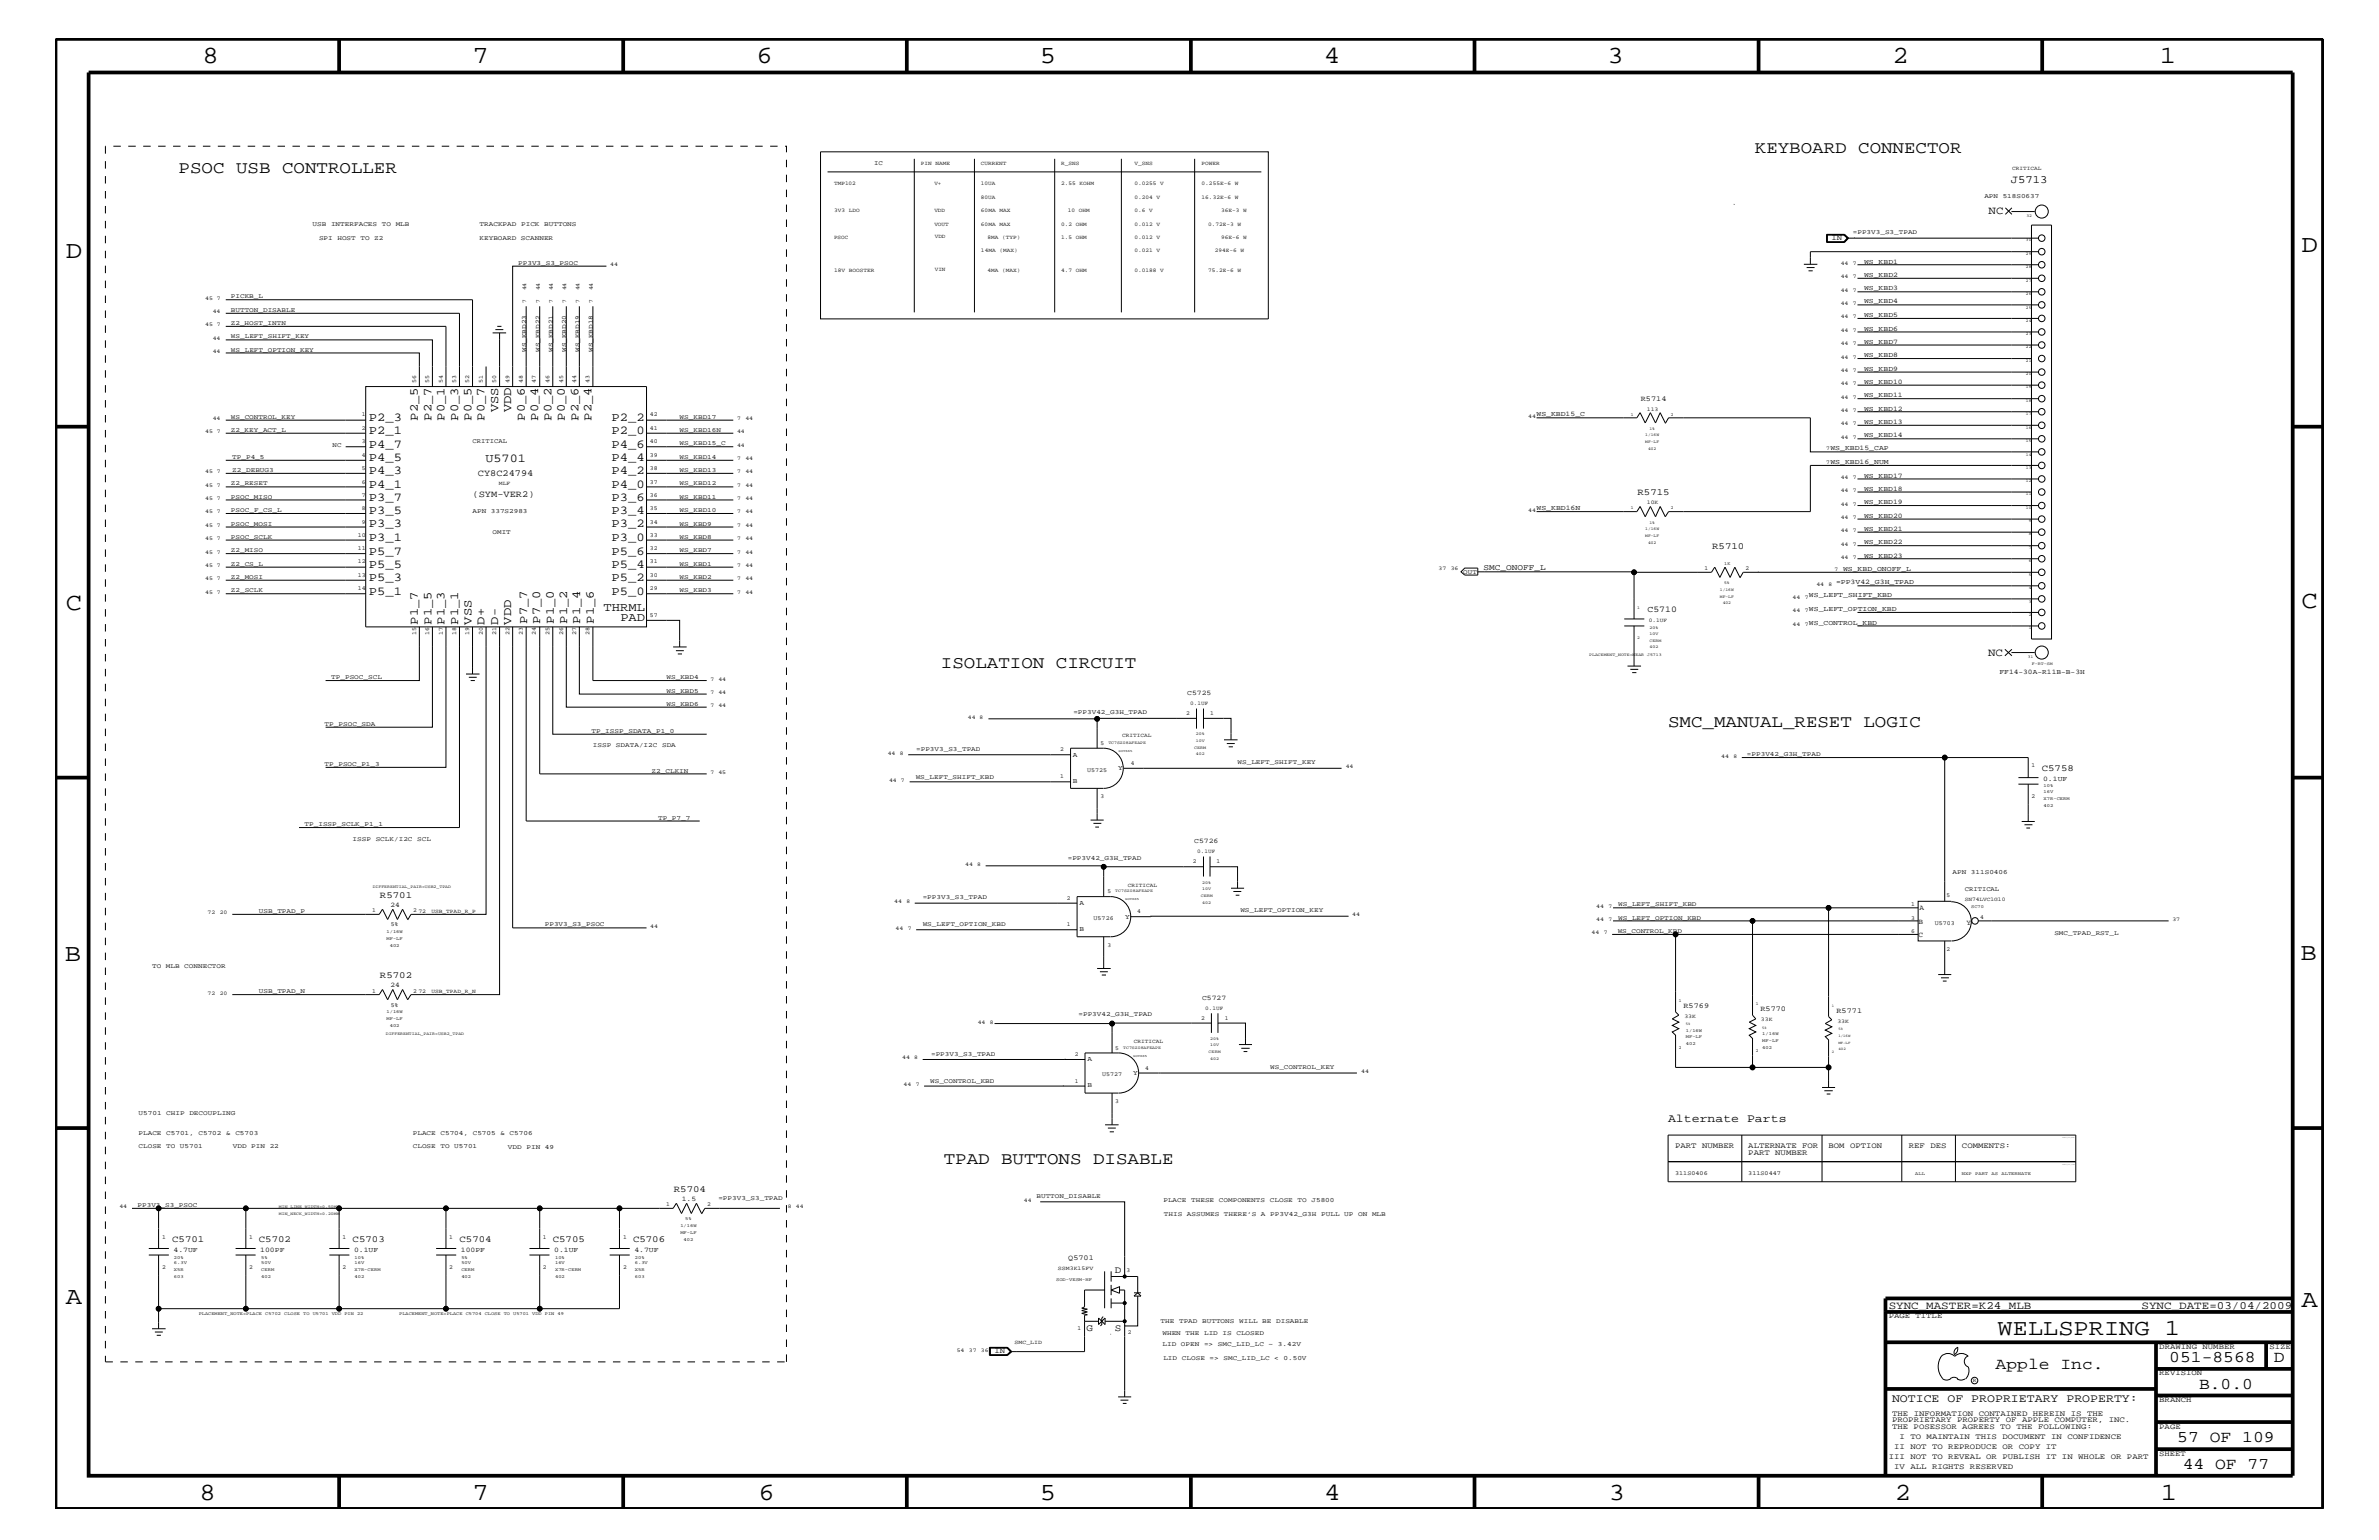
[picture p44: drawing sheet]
<svg xmlns="http://www.w3.org/2000/svg" width="432mm" height="279mm" viewBox="0 0 432 279" stroke-linecap="round" stroke-linejoin="round" font-family="sans-serif">
<defs><g id="words">
<g font-size="4.5">
<text x="36.7" y="11.5">8</text>
<text x="85.8" y="11.5">7</text>
<text x="137.3" y="11.5">6</text>
<text x="188.7" y="11.5">5</text>
<text x="240.3" y="11.5">4</text>
<text x="291.8" y="11.5">3</text>
<text x="343.5" y="11.5">2</text>
<text x="392" y="11.5">1</text>
<text x="11.9" y="46.8">D</text>
<text x="417.7" y="45.7">D</text>
<text x="11.9" y="110.6">C</text>
<text x="417.7" y="110.3">C</text>
<text x="11.8" y="174.3">B</text>
<text x="417.6" y="174.2">B</text>
<text x="11.9" y="236.7">A</text>
<text x="417.7" y="237.1">A</text>
<text x="36.2" y="272.1">8</text>
<text x="85.8" y="272.1">7</text>
<text x="137.7" y="272.1">6</text>
<text x="188.7" y="272.1">5</text>
<text x="240.4" y="272.1">4</text>
<text x="292" y="272.1">3</text>
<text x="343.9" y="272.1">2</text>
<text x="392.2" y="272.1">1</text>
</g>
<text font-size="4.1" x="362.6" y="242.3">WELLSPRING 1</text>
<g font-size="3.1">
<text x="318.5" y="27.8">KEYBOARD CONNECTOR</text>
<text x="32.4" y="31.4">PSOC USB CONTROLLER</text>
<text x="170.8" y="121.2">ISOLATION CIRCUIT</text>
<text x="302.8" y="131.9">SMC_MANUAL_RESET LOGIC</text>
<text x="171.3" y="211.2">TPAD BUTTONS DISABLE</text>
</g>
<g font-size="3">
<text x="362.2" y="248.4">Apple Inc.</text>
<text x="393.7" y="247.1">051-8568</text>
<text x="399.2" y="252">B.0.0</text>
<text x="412.7" y="247.1">D</text>
<text x="395.2" y="261.6">57 OF 109</text>
<text x="396.2" y="266.6">44 OF 77</text>
</g>
<g font-size="2.2">
<text x="67" y="76.3">P2_3</text>
<text x="75.9" y="76.3" transform="rotate(-90 75.9 76.3)">P2_5</text>
<text x="78.3" y="76.3" transform="rotate(-90 78.3 76.3)">P2_7</text>
<text x="80.7" y="76.3" transform="rotate(-90 80.7 76.3)">P0_1</text>
<text x="83.1" y="76.3" transform="rotate(-90 83.1 76.3)">P0_3</text>
<text x="85.6" y="76.3" transform="rotate(-90 85.6 76.3)">P0_5</text>
<text x="88" y="76.3" transform="rotate(-90 88 76.3)">P0_7</text>
<text x="90.4" y="74.8" transform="rotate(-90 90.4 74.8)">VSS</text>
<text x="92.8" y="74.8" transform="rotate(-90 92.8 74.8)">VDD</text>
<text x="95.3" y="76.3" transform="rotate(-90 95.3 76.3)">P0_6</text>
<text x="97.7" y="76.3" transform="rotate(-90 97.7 76.3)">P0_4</text>
<text x="100.1" y="76.3" transform="rotate(-90 100.1 76.3)">P0_2</text>
<text x="102.5" y="76.3" transform="rotate(-90 102.5 76.3)">P0_0</text>
<text x="105" y="76.3" transform="rotate(-90 105 76.3)">P2_6</text>
<text x="107.4" y="76.3" transform="rotate(-90 107.4 76.3)">P2_4</text>
<text x="111" y="76.3">P2_2</text>
<text x="67" y="78.8">P2_1</text>
<text x="67" y="81.2">P4_7</text>
<text x="67" y="83.6">P4_5</text>
<text x="88.1" y="83.8">U5701</text>
<text x="111" y="78.8">P2_0</text>
<text x="111" y="83.6">P4_4</text>
<text x="111" y="81.2">P4_6</text>
<text x="67" y="86">P4_3</text>
<text x="67" y="88.5">P4_1</text>
<text x="111" y="88.5">P4_0</text>
<text x="111" y="86">P4_2</text>
<text x="67" y="90.9">P3_7</text>
<text x="67" y="93.3">P3_5</text>
<text x="67" y="95.7">P3_3</text>
<text x="111" y="95.7">P3_2</text>
<text x="111" y="93.3">P3_4</text>
<text x="111" y="90.9">P3_6</text>
<text x="67" y="98.2">P3_1</text>
<text x="67" y="100.6">P5_7</text>
<text x="111" y="100.6">P5_6</text>
<text x="111" y="98.2">P3_0</text>
<text x="67" y="103">P5_5</text>
<text x="67" y="105.4">P5_3</text>
<text x="67" y="107.9">P5_1</text>
<text x="111" y="107.9">P5_0</text>
<text x="111" y="105.4">P5_2</text>
<text x="111" y="103">P5_4</text>
<text x="75.9" y="113.3" transform="rotate(-90 75.9 113.3)">P1_7</text>
<text x="78.3" y="113.3" transform="rotate(-90 78.3 113.3)">P1_5</text>
<text x="80.7" y="113.3" transform="rotate(-90 80.7 113.3)">P1_3</text>
<text x="83.1" y="113.3" transform="rotate(-90 83.1 113.3)">P1_1</text>
<text x="85.6" y="113.3" transform="rotate(-90 85.6 113.3)">VSS</text>
<text x="88" y="113.3" transform="rotate(-90 88 113.3)">D+</text>
<text x="90.4" y="113.3" transform="rotate(-90 90.4 113.3)">D-</text>
<text x="92.8" y="113.3" transform="rotate(-90 92.8 113.3)">VDD</text>
<text x="95.7" y="113.1" transform="rotate(-90 95.7 113.1)">P7_7</text>
<text x="98" y="113.1" transform="rotate(-90 98 113.1)">P7_0</text>
<text x="100.5" y="113.1" transform="rotate(-90 100.5 113.1)">P1_0</text>
<text x="103" y="113.1" transform="rotate(-90 103 113.1)">P1_2</text>
<text x="105.3" y="113.1" transform="rotate(-90 105.3 113.1)">P1_4</text>
<text x="107.8" y="113.1" transform="rotate(-90 107.8 113.1)">P1_6</text>
<text x="109.6" y="110.9">THRML</text>
<text x="112.6" y="112.7">PAD</text>
</g>
<g font-size="2.1">
<text x="302.8" y="203.5">Alternate Parts</text>
<text x="343.4" y="254.4">NOTICE OF PROPRIETARY PROPERTY:</text>
</g>
<g font-size="2">
<text x="365" y="33.1">J5713</text>
<text x="360.9" y="38.9">NC</text>
<text x="360.8" y="119">NC</text>
<text x="342.8" y="237.4">SYNC_MASTER=K24_MLB</text>
<text x="388.7" y="237.4">SYNC_DATE=03/04/2009</text>
</g>
<g font-size="1.8">
<text x="202.4" y="230.9">D</text>
<text x="197.2" y="241.4">G</text>
<text x="202.4" y="241.4">S</text>
</g>
<g font-size="1.7">
<text x="86.7" y="86.4">CY8C24794</text>
<text x="297.2" y="89.8">R5715</text>
<text x="85.8" y="90.1">(SYM-VER2)</text>
<text x="310.8" y="99.6">R5710</text>
<text x="370.6" y="139.8">C5758</text>
<text x="69" y="162.8">R5701</text>
<text x="69" y="177.4">R5702</text>
<text x="122.3" y="216.2">R5704</text>
<text x="31.2" y="225.3">C5701</text>
<text x="47" y="225.3">C5702</text>
<text x="64" y="225.3">C5703</text>
<text x="83.4" y="225.3">C5704</text>
<text x="100.3" y="225.3">C5705</text>
<text x="114.9" y="225.3">C5706</text>
</g>
<text font-size="1.6" x="299" y="111.1">C5710</text>
<text font-size="1.5" x="269.2" y="103.5">SMC_ONOFF_L</text>
<g font-size="1.4">
<text x="332.4" y="43.6">IN</text>
<text x="297.8" y="72.8">R5714</text>
<text x="348.2" y="167.6">B</text>
<text x="348.4" y="165">A</text>
<text x="357" y="167.8">Y</text>
<text x="348.2" y="170">C</text>
<text x="305.6" y="182.9">R5769</text>
<text x="319.5" y="183.5">R5770</text>
<text x="333.3" y="183.8">R5771</text>
<text x="304" y="208.3">PART NUMBER</text>
<text x="317.3" y="209.6">PART NUMBER</text>
<text x="317.3" y="208.3">ALTERNATE FOR</text>
<text x="331.9" y="208.3">BOM OPTION</text>
<text x="346.5" y="208.3">REF DES</text>
<text x="356.1" y="208.3">COMMENTS:</text>
<text x="193.9" y="228.5">Q5701</text>
<text x="342.8" y="239.2">PAGE TITLE</text>
<text x="180.5" y="245.6">IN</text>
<text x="391.9" y="244.7">DRAWING NUMBER</text>
<text x="411.9" y="244.7">SIZE</text>
<text x="391.9" y="249.5">REVISION</text>
<text x="343.4" y="256.8">THE INFORMATION CONTAINED HEREIN IS THE</text>
<text x="391.9" y="254.4">BRANCH</text>
<text x="343.4" y="259.3">THE POSESSOR AGREES TO THE FOLLOWING:</text>
<text x="343.4" y="258">PROPRIETARY PROPERTY OF APPLE COMPUTER, INC.</text>
<text x="343.8" y="262.9">II NOT TO REPRODUCE OR COPY IT</text>
<text x="344.8" y="261.1">I TO MAINTAIN THIS DOCUMENT IN CONFIDENCE</text>
<text x="391.9" y="259.3">PAGE</text>
<text x="342.8" y="264.7">III NOT TO REVEAL OR PUBLISH IT IN WHOLE OR PART</text>
<text x="343.8" y="266.6">IV ALL RIGHTS RESERVED</text>
<text x="391.9" y="264.1">SHEET</text>
</g>
<g font-size="1.3">
<text x="338.3" y="47.9">WS_KBD1</text>
<text x="338.3" y="50.2">WS_KBD2</text>
<text x="338.3" y="52.7">WS_KBD3</text>
<text x="338.3" y="55.1">WS_KBD4</text>
<text x="338.3" y="57.5">WS_KBD5</text>
<text x="338.3" y="60">WS_KBD6</text>
<text x="338.3" y="64.8">WS_KBD8</text>
<text x="338.3" y="62.3">WS_KBD7</text>
<text x="338.3" y="69.6">WS_KBD10</text>
<text x="338.3" y="67.3">WS_KBD9</text>
<text x="278.9" y="75.6">WS_KBD15_C</text>
<text x="338.3" y="76.9">WS_KBD13</text>
<text x="338.3" y="74.5">WS_KBD12</text>
<text x="338.3" y="72.1">WS_KBD11</text>
<text x="332.2" y="81.7">WS_KBD15_CAP</text>
<text x="338.3" y="79.4">WS_KBD14</text>
<text x="332.2" y="84.2">WS_KBD16_NUM</text>
<text x="338.3" y="89">WS_KBD18</text>
<text x="338.3" y="86.6">WS_KBD17</text>
<text x="278.9" y="92.6">WS_KBD16N</text>
<text x="338.3" y="93.9">WS_KBD20</text>
<text x="338.3" y="91.5">WS_KBD19</text>
<text x="338.3" y="101.2">WS_KBD23</text>
<text x="338.3" y="96.3">WS_KBD21</text>
<text x="338.3" y="98.7">WS_KBD22</text>
<text x="333.2" y="106">=PP3V42_G3H_TPAD</text>
<text x="334.5" y="103.6">WS_KBD_ONOFF_L</text>
<text x="328.3" y="108.4">WS_LEFT_SHIFT_KBD</text>
<text x="328.3" y="110.9">WS_LEFT_OPTION_KBD</text>
<text x="328.3" y="113.3">WS_CONTROL_KBD</text>
<text x="362.9" y="122.4">FF14-30A-R11B-B-3H</text>
<text x="215.5" y="126.1">C5725</text>
<text x="194.7" y="137.4">A</text>
<text x="194.7" y="142">B</text>
<text x="202.9" y="139.7">Y</text>
<text x="370.8" y="141.7">0.1UF</text>
<text x="216.7" y="153">C5726</text>
<text x="70.9" y="164.5">24</text>
<text x="195.9" y="164.2">A</text>
<text x="204.2" y="166.7">Y</text>
<text x="195.9" y="168.9">B</text>
<text x="70.9" y="179.1">24</text>
<text x="218.2" y="181.4">C5727</text>
<text x="197.4" y="197.3">B</text>
<text x="197.4" y="192.6">A</text>
<text x="205.7" y="195">Y</text>
<text x="123.7" y="217.9">1.5</text>
<text x="31.5" y="227.1">4.7UF</text>
<text x="47.2" y="227.1">100PF</text>
<text x="64.3" y="227.1">0.1UF</text>
<text x="83.7" y="227.1">100PF</text>
<text x="100.6" y="227.1">0.1UF</text>
<text x="115.1" y="227.1">4.7UF</text>
</g>
<g font-size="1.2">
<text x="158.7" y="30">IC</text>
<text x="360.2" y="35.8">APN</text>
<text x="363.5" y="35.8">518S0637</text>
<text x="56.7" y="41">USB</text>
<text x="60.1" y="41">INTERFACES</text>
<text x="69.3" y="41">TO</text>
<text x="71.8" y="41">MLB</text>
<text x="87" y="41">TRACKPAD</text>
<text x="94.6" y="41">PICK</text>
<text x="98.8" y="41">BUTTONS</text>
<text x="57.9" y="43.5">SPI</text>
<text x="61.3" y="43.5">HOST</text>
<text x="65.4" y="43.5">TO</text>
<text x="67.9" y="43.5">Z2</text>
<text x="87" y="43.5">KEYBOARD</text>
<text x="94.6" y="43.5">SCANNER</text>
<text x="336.3" y="42.5">=PP3V3_S3_TPAD</text>
<text x="94.1" y="48">PP3V3_S3_PSOC</text>
<text x="41.9" y="54.1">PICKB_L</text>
<text x="41.9" y="56.6">BUTTON_DISABLE</text>
<text x="41.9" y="59">Z2_HOST_INTN</text>
<text x="41.9" y="61.4">WS_LEFT_SHIFT_KEY</text>
<text x="41.9" y="63.9">WS_LEFT_OPTION_KEY</text>
<text x="95.5" y="63.9" transform="rotate(-90 95.5 63.9)">WS_KBD23</text>
<text x="98" y="63.9" transform="rotate(-90 98 63.9)">WS_KBD22</text>
<text x="100.3" y="63.9" transform="rotate(-90 100.3 63.9)">WS_KBD21</text>
<text x="102.8" y="63.9" transform="rotate(-90 102.8 63.9)">WS_KBD20</text>
<text x="105.2" y="63.9" transform="rotate(-90 105.2 63.9)">WS_KBD19</text>
<text x="107.6" y="63.9" transform="rotate(-90 107.6 63.9)">WS_KBD18</text>
<text x="41.9" y="76">WS_CONTROL_KEY</text>
<text x="123.4" y="76">WS_KBD17</text>
<text x="41.9" y="78.3">Z2_KEY_ACT_L</text>
<text x="42.2" y="83.3">TP_P4_5</text>
<text x="60.4" y="81.1">NC</text>
<text x="85.8" y="80.5">CRITICAL</text>
<text x="123.4" y="83.3">WS_KBD14</text>
<text x="123.4" y="78.3">WS_KBD16N</text>
<text x="123.4" y="80.8">WS_KBD15_C</text>
<text x="41.9" y="88.1">Z2_RESET</text>
<text x="42.2" y="85.6">Z2_DEBUG3</text>
<text x="123.4" y="88.1">WS_KBD12</text>
<text x="123.4" y="85.6">WS_KBD13</text>
<text x="41.9" y="90.5">PSOC_MISO</text>
<text x="41.9" y="92.9">PSOC_F_CS_L</text>
<text x="41.9" y="95.4">PSOC_MOSI</text>
<text x="85.8" y="93.2">APN</text>
<text x="89.1" y="93.2">337S2983</text>
<text x="123.4" y="90.5">WS_KBD11</text>
<text x="123.4" y="92.9">WS_KBD10</text>
<text x="123.4" y="95.4">WS_KBD9</text>
<text x="41.9" y="100.2">Z2_MISO</text>
<text x="41.9" y="97.7">PSOC_SCLK</text>
<text x="89.4" y="96.8">OMIT</text>
<text x="123.4" y="97.7">WS_KBD8</text>
<text x="123.4" y="100.2">WS_KBD7</text>
<text x="41.9" y="102.6">Z2_CS_L</text>
<text x="41.9" y="107.5">Z2_SCLK</text>
<text x="41.9" y="105">Z2_MOSI</text>
<text x="123.4" y="102.6">WS_KBD1</text>
<text x="123.4" y="105">WS_KBD2</text>
<text x="123.4" y="107.5">WS_KBD3</text>
<text x="265.6" y="104.1">OUT</text>
<text x="60.1" y="123.2">TP_PSOC_SCL</text>
<text x="121" y="123.2">WS_KBD4</text>
<text x="121" y="125.7">WS_KBD5</text>
<text x="58.9" y="131.7">TP_PSOC_SDA</text>
<text x="121" y="128">WS_KBD6</text>
<text x="194.8" y="129.6">=PP3V42_G3H_TPAD</text>
<text x="107.4" y="133">TP_ISSP_SDATA_P1_0</text>
<text x="107.6" y="135.6">ISSP</text>
<text x="111.8" y="135.6">SDATA/I2C</text>
<text x="120.2" y="135.6">SDA</text>
<text x="166.3" y="136.3">=PP3V3_S3_TPAD</text>
<text x="317.1" y="137.2">=PP3V42_G3H_TPAD</text>
<text x="58.9" y="139">TP_PSOC_P1_3</text>
<text x="118.3" y="140.2">Z2_CLKIN</text>
<text x="166.2" y="141.3">WS_LEFT_SHIFT_KBD</text>
<text x="224.6" y="138.6">WS_LEFT_SHIFT_KEY</text>
<text x="55.3" y="149.9">TP_ISSP_SCLK_P1_1</text>
<text x="119.5" y="148.7">TP_P7_7</text>
<text x="64" y="152.6">ISSP</text>
<text x="68.2" y="152.6">SCLK/I2C</text>
<text x="75.7" y="152.6">SCL</text>
<text x="193.8" y="156.1">=PP3V42_G3H_TPAD</text>
<text x="354.4" y="158.6">APN</text>
<text x="356.6" y="161.7">CRITICAL</text>
<text x="357.7" y="158.6">311S0406</text>
<text x="47" y="165.6">USB_TPAD_P</text>
<text x="167.5" y="163.2">=PP3V3_S3_TPAD</text>
<text x="225.1" y="165.6">WS_LEFT_OPTION_KEY</text>
<text x="293.7" y="166.9">WS_LEFT_OPTION_KBD</text>
<text x="293.7" y="164.5">WS_LEFT_SHIFT_KBD</text>
<text x="98.9" y="168.1">PP3V3_S3_PSOC</text>
<text x="167.5" y="168.1">WS_LEFT_OPTION_KBD</text>
<text x="293.6" y="169.3">WS_CONTROL_KBD</text>
<text x="372.9" y="169.7">SMC_TPAD_RST_L</text>
<text x="27.6" y="175.6">TO</text>
<text x="30.1" y="175.6">MLB</text>
<text x="33.5" y="175.6">CONNECTOR</text>
<text x="47" y="180.2">USB_TPAD_N</text>
<text x="195.7" y="184.3">=PP3V42_G3H_TPAD</text>
<text x="169" y="191.5">=PP3V3_S3_TPAD</text>
<text x="168.8" y="196.5">WS_CONTROL_KBD</text>
<text x="230.5" y="194">WS_CONTROL_KEY</text>
<text x="25.1" y="202.3">U5701</text>
<text x="30.2" y="202.3">CHIP</text>
<text x="34.4" y="202.3">DECOUPLING</text>
<text x="25.1" y="208.3">CLOSE</text>
<text x="25.1" y="205.9">PLACE</text>
<text x="30.2" y="208.3">TO</text>
<text x="30.2" y="205.9">C5701,</text>
<text x="32.7" y="208.3">U5701</text>
<text x="36" y="205.9">C5702</text>
<text x="41" y="205.9">&amp;</text>
<text x="42.2" y="208.3">VDD</text>
<text x="42.7" y="205.9">C5703</text>
<text x="45.6" y="208.3">PIN</text>
<text x="49" y="208.3">22</text>
<text x="74.9" y="205.9">PLACE</text>
<text x="74.9" y="208.3">CLOSE</text>
<text x="79.9" y="208.3">TO</text>
<text x="80" y="205.9">C5704,</text>
<text x="82.4" y="208.3">U5701</text>
<text x="85.8" y="205.9">C5705</text>
<text x="90.8" y="205.9">&amp;</text>
<text x="92.2" y="208.5">VDD</text>
<text x="92.5" y="205.9">C5706</text>
<text x="95.6" y="208.5">PIN</text>
<text x="98.9" y="208.5">49</text>
<text x="25" y="219">PP3V3_S3_PSOC</text>
<text x="130.4" y="217.8">=PP3V3_S3_TPAD</text>
<text x="188.1" y="217.3">BUTTON_DISABLE</text>
<text x="211.2" y="218.1">PLACE</text>
<text x="211.2" y="220.7">THIS</text>
<text x="215.4" y="220.7">ASSUMES</text>
<text x="216.2" y="218.1">THESE</text>
<text x="221.2" y="218.1">COMPONENTS</text>
<text x="222.2" y="220.7">THERE’S</text>
<text x="228.9" y="220.7">A</text>
<text x="230.5" y="218.1">CLOSE</text>
<text x="230.6" y="220.7">PP3V42_G3H</text>
<text x="235.5" y="218.1">TO</text>
<text x="238" y="218.1">J5800</text>
<text x="239.8" y="220.7">PULL</text>
<text x="244" y="220.7">UP</text>
<text x="246.5" y="220.7">ON</text>
<text x="249" y="220.7">MLB</text>
<text x="210.7" y="240">THE</text>
<text x="214" y="240">TPAD</text>
<text x="218.2" y="240">BUTTONS</text>
<text x="224.9" y="240">WILL</text>
<text x="229.1" y="240">BE</text>
<text x="231.6" y="240">DISABLE</text>
<text x="211" y="242.2">WHEN</text>
<text x="211" y="244.2">LID</text>
<text x="214.3" y="244.2">OPEN</text>
<text x="215.2" y="242.2">THE</text>
<text x="218.5" y="244.2">=&gt;</text>
<text x="218.5" y="242.2">LID</text>
<text x="221" y="244.2">SMC_LID_LC</text>
<text x="221.9" y="242.2">IS</text>
<text x="224.4" y="242.2">CLOSED</text>
<text x="230.3" y="244.2">~</text>
<text x="231.9" y="244.2">3.42V</text>
<text x="211.2" y="246.7">LID</text>
<text x="214.5" y="246.7">CLOSE</text>
<text x="219.5" y="246.7">=&gt;</text>
<text x="222.1" y="246.7">SMC_LID_LC</text>
<text x="231.3" y="246.7">&lt;</text>
<text x="233" y="246.7">0.50V</text>
</g>
<g font-size="1.1">
<text x="75.5" y="69.5" transform="rotate(-90 75.5 69.5)">56</text>
<text x="77.9" y="69.5" transform="rotate(-90 77.9 69.5)">55</text>
<text x="80.3" y="69.5" transform="rotate(-90 80.3 69.5)">54</text>
<text x="82.8" y="69.5" transform="rotate(-90 82.8 69.5)">53</text>
<text x="85.2" y="69.5" transform="rotate(-90 85.2 69.5)">52</text>
<text x="87.6" y="69.5" transform="rotate(-90 87.6 69.5)">51</text>
<text x="90.1" y="69.5" transform="rotate(-90 90.1 69.5)">50</text>
<text x="92.5" y="69.5" transform="rotate(-90 92.5 69.5)">49</text>
<text x="94.9" y="69.5" transform="rotate(-90 94.9 69.5)">48</text>
<text x="97.3" y="69.5" transform="rotate(-90 97.3 69.5)">47</text>
<text x="99.7" y="69.5" transform="rotate(-90 99.7 69.5)">46</text>
<text x="102.2" y="69.5" transform="rotate(-90 102.2 69.5)">45</text>
<text x="104.6" y="69.5" transform="rotate(-90 104.6 69.5)">44</text>
<text x="107" y="69.5" transform="rotate(-90 107 69.5)">43</text>
<text x="65.7" y="75.6">1</text>
<text x="117.9" y="75.6">42</text>
<text x="65.7" y="78">2</text>
<text x="65.7" y="82.8">4</text>
<text x="65.7" y="80.5">3</text>
<text x="117.9" y="78">41</text>
<text x="117.9" y="82.8">39</text>
<text x="117.9" y="80.5">40</text>
<text x="65.7" y="85.3">5</text>
<text x="65.7" y="87.7">6</text>
<text x="117.9" y="87.7">37</text>
<text x="117.9" y="85.3">38</text>
<text x="65.7" y="90.1">7</text>
<text x="65.7" y="92.6">8</text>
<text x="65.7" y="95">9</text>
<text x="117.9" y="90.1">36</text>
<text x="117.9" y="92.6">35</text>
<text x="117.9" y="95">34</text>
<text x="64.9" y="97.4">10</text>
<text x="64.9" y="99.9">11</text>
<text x="117.9" y="97.4">33</text>
<text x="117.9" y="99.9">32</text>
<text x="64.9" y="102.2">12</text>
<text x="64.9" y="107.1">14</text>
<text x="64.9" y="104.7">13</text>
<text x="117.9" y="102.2">31</text>
<text x="117.9" y="104.7">30</text>
<text x="117.9" y="107.1">29</text>
<text x="309.4" y="103.5">1</text>
<text x="316.8" y="103.5">2</text>
<text x="117.9" y="112">57</text>
<text x="75.5" y="115.2" transform="rotate(-90 75.5 115.2)">15</text>
<text x="77.9" y="115.2" transform="rotate(-90 77.9 115.2)">16</text>
<text x="80.3" y="115.2" transform="rotate(-90 80.3 115.2)">17</text>
<text x="82.8" y="115.2" transform="rotate(-90 82.8 115.2)">18</text>
<text x="85.2" y="115.2" transform="rotate(-90 85.2 115.2)">19</text>
<text x="87.6" y="115.2" transform="rotate(-90 87.6 115.2)">20</text>
<text x="90.1" y="115.2" transform="rotate(-90 90.1 115.2)">21</text>
<text x="92.5" y="115.2" transform="rotate(-90 92.5 115.2)">22</text>
<text x="94.9" y="115.2" transform="rotate(-90 94.9 115.2)">23</text>
<text x="97.3" y="115.2" transform="rotate(-90 97.3 115.2)">24</text>
<text x="99.7" y="115.2" transform="rotate(-90 99.7 115.2)">25</text>
<text x="102.2" y="115.2" transform="rotate(-90 102.2 115.2)">26</text>
<text x="104.6" y="115.2" transform="rotate(-90 104.6 115.2)">27</text>
<text x="107" y="115.2" transform="rotate(-90 107 115.2)">28</text>
<text x="215.3" y="129.7">2</text>
<text x="219.6" y="129.7">1</text>
<text x="192.4" y="136.3">2</text>
<text x="199.7" y="135.2">5</text>
<text x="192.4" y="141.2">1</text>
<text x="197.3" y="140">U5725</text>
<text x="205.2" y="138.8">4</text>
<text x="368.7" y="139.2">1</text>
<text x="199.7" y="144.8">3</text>
<text x="368.7" y="144.7">2</text>
<text x="216.5" y="156.7">2</text>
<text x="220.8" y="156.7">1</text>
<text x="67.6" y="165.6">1</text>
<text x="75" y="165.6">2</text>
<text x="193.6" y="163.3">2</text>
<text x="198.5" y="166.9">U5726</text>
<text x="201" y="162.1">5</text>
<text x="206.4" y="165.7">4</text>
<text x="346.9" y="166.9">3</text>
<text x="346.9" y="164.5">1</text>
<text x="351.2" y="167.8">U5703</text>
<text x="353.3" y="162.8">5</text>
<text x="359.4" y="166.7">4</text>
<text x="70.9" y="168.1">5%</text>
<text x="193.6" y="168.1">1</text>
<text x="201" y="171.7">3</text>
<text x="346.9" y="169.3">6</text>
<text x="353.3" y="172.6">2</text>
<text x="67.6" y="180.1">1</text>
<text x="70.9" y="182.7">5%</text>
<text x="75" y="180.1">2</text>
<text x="218" y="185">2</text>
<text x="222.3" y="185">1</text>
<text x="195.1" y="191.6">2</text>
<text x="202.4" y="190.4">5</text>
<text x="195.1" y="196.5">1</text>
<text x="200" y="195.3">U5727</text>
<text x="207.9" y="194.1">4</text>
<text x="202.4" y="200.1">3</text>
<text x="304" y="213.2">311S0406</text>
<text x="317.3" y="213.2">311S0447</text>
<text x="120.9" y="218.9">1</text>
<text x="128.4" y="218.9">2</text>
<text x="29.5" y="224.7">1</text>
<text x="45.2" y="224.7">1</text>
<text x="62.1" y="224.7">1</text>
<text x="81.5" y="224.7">1</text>
<text x="98.6" y="224.7">1</text>
<text x="113.1" y="224.7">1</text>
<text x="29.5" y="230.2">2</text>
<text x="45.2" y="230.2">2</text>
<text x="62.1" y="230.2">2</text>
<text x="81.5" y="230.2">2</text>
<text x="98.6" y="230.2">2</text>
<text x="113.1" y="230.2">2</text>
<text x="204.5" y="230.7">3</text>
<text x="195.6" y="241.3">1</text>
<text x="204.7" y="242">2</text>
</g>
<g font-size="1">
<text x="151.4" y="33.6">TMP102</text>
<text x="167.1" y="30">PIN NAME</text>
<text x="169.6" y="33.6">V+</text>
<text x="178.1" y="33.6">10UA</text>
<text x="178.1" y="30">CURRENT</text>
<text x="192.6" y="33.6">2.55 KOHM</text>
<text x="192.6" y="30">R_SNS</text>
<text x="205.9" y="30">V_SNS</text>
<text x="205.9" y="33.6">0.0255 V</text>
<text x="218.1" y="33.6">0.255E-6 W</text>
<text x="218.1" y="30">POWER</text>
<text x="365.2" y="30.8">CRITICAL</text>
<text x="151.4" y="38.5">3V3 LDO</text>
<text x="169.6" y="40.9">VOUT</text>
<text x="169.6" y="38.5">VDD</text>
<text x="178.1" y="40.9">60MA MAX</text>
<text x="178.1" y="38.5">60MA MAX</text>
<text x="178.1" y="36.1">80UA</text>
<text x="192.6" y="40.9">0.2 OHM</text>
<text x="193.8" y="38.5">10 OHM</text>
<text x="205.9" y="40.9">0.012 V</text>
<text x="205.9" y="38.5">0.6 V</text>
<text x="205.9" y="36.1">0.204 V</text>
<text x="218.1" y="36.1">16.32E-6 W</text>
<text x="219.3" y="40.9">0.72E-3 W</text>
<text x="221.7" y="38.5">36E-3 W</text>
<text x="151.4" y="43.4">PSOC</text>
<text x="169.7" y="43.1">VDD</text>
<text x="178.1" y="45.7">14MA (MAX)</text>
<text x="179.2" y="43.4">8MA (TYP)</text>
<text x="192.6" y="43.4">1.5 OHM</text>
<text x="205.9" y="45.7">0.021 V</text>
<text x="205.9" y="43.4">0.012 V</text>
<text x="220.5" y="45.7">294E-6 W</text>
<text x="221.7" y="43.4">96E-6 W</text>
<text x="95.5" y="52.7" transform="rotate(-90 95.5 52.7)">44</text>
<text x="98" y="52.7" transform="rotate(-90 98 52.7)">44</text>
<text x="100.3" y="52.7" transform="rotate(-90 100.3 52.7)">44</text>
<text x="102.8" y="52.7" transform="rotate(-90 102.8 52.7)">44</text>
<text x="105.2" y="52.7" transform="rotate(-90 105.2 52.7)">44</text>
<text x="107.6" y="52.7" transform="rotate(-90 107.6 52.7)">44</text>
<text x="110.7" y="48.3">44</text>
<text x="151.4" y="49.4">18V BOOSTER</text>
<text x="169.7" y="49.2">VIN</text>
<text x="179.2" y="49.4">4MA (MAX)</text>
<text x="192.6" y="49.4">4.7 OHM</text>
<text x="205.9" y="49.4">0.0188 V</text>
<text x="219.3" y="49.4">75.2E-6 W</text>
<text x="334.1" y="50.5">44</text>
<text x="334.1" y="52.9">44</text>
<text x="334.1" y="48">44</text>
<text x="336.3" y="50.5">7</text>
<text x="336.3" y="52.9">7</text>
<text x="336.3" y="48">7</text>
<text x="37.3" y="54.4">45 7</text>
<text x="37.3" y="59.2">45 7</text>
<text x="38.6" y="56.8">44</text>
<text x="95.5" y="54.9" transform="rotate(-90 95.5 54.9)">7</text>
<text x="98" y="54.9" transform="rotate(-90 98 54.9)">7</text>
<text x="100.3" y="54.9" transform="rotate(-90 100.3 54.9)">7</text>
<text x="102.8" y="54.9" transform="rotate(-90 102.8 54.9)">7</text>
<text x="105.2" y="54.9" transform="rotate(-90 105.2 54.9)">7</text>
<text x="107.6" y="54.9" transform="rotate(-90 107.6 54.9)">7</text>
<text x="334.1" y="55.3">44</text>
<text x="334.1" y="57.8">44</text>
<text x="336.3" y="55.3">7</text>
<text x="336.3" y="57.8">7</text>
<text x="38.6" y="61.7">44</text>
<text x="38.6" y="64">44</text>
<text x="334.1" y="65.1">44</text>
<text x="334.1" y="60.2">44</text>
<text x="334.1" y="62.6">44</text>
<text x="336.3" y="65.1">7</text>
<text x="336.3" y="60.2">7</text>
<text x="336.3" y="62.6">7</text>
<text x="334.1" y="69.9">44</text>
<text x="334.1" y="67.5">44</text>
<text x="336.3" y="69.9">7</text>
<text x="336.3" y="67.5">7</text>
<text x="38.6" y="76.2">44</text>
<text x="133.8" y="76.2">7</text>
<text x="135.3" y="76.2">44</text>
<text x="277.4" y="75.8">44</text>
<text x="298.9" y="74.5">113</text>
<text x="334.1" y="77.2">44</text>
<text x="334.1" y="74.7">44</text>
<text x="334.1" y="72.3">44</text>
<text x="336.3" y="77.2">7</text>
<text x="336.3" y="74.7">7</text>
<text x="336.3" y="72.3">7</text>
<text x="37.3" y="78.6">45 7</text>
<text x="133.8" y="83.5">7</text>
<text x="133.8" y="78.6">44</text>
<text x="133.8" y="81.1">44</text>
<text x="135.3" y="83.5">44</text>
<text x="331.5" y="81.7">7</text>
<text x="334.1" y="79.6">44</text>
<text x="336.3" y="79.6">7</text>
<text x="37.3" y="88.3">45 7</text>
<text x="37.3" y="85.9">45 7</text>
<text x="90.6" y="88.1">MLF</text>
<text x="133.8" y="88.3">7</text>
<text x="133.8" y="85.9">7</text>
<text x="135.3" y="88.3">44</text>
<text x="135.3" y="85.9">44</text>
<text x="331.5" y="84.2">7</text>
<text x="334.1" y="89.3">44</text>
<text x="334.1" y="86.9">44</text>
<text x="336.3" y="89.3">7</text>
<text x="336.3" y="86.9">7</text>
<text x="37.3" y="90.7">45 7</text>
<text x="37.3" y="93.2">45 7</text>
<text x="37.3" y="95.6">45 7</text>
<text x="133.8" y="90.7">7</text>
<text x="133.8" y="93.2">7</text>
<text x="133.8" y="95.6">7</text>
<text x="135.3" y="90.7">44</text>
<text x="135.3" y="93.2">44</text>
<text x="135.3" y="95.6">44</text>
<text x="277.4" y="92.8">44</text>
<text x="298.9" y="91.5">10K</text>
<text x="334.1" y="94.2">44</text>
<text x="334.1" y="91.7">44</text>
<text x="336.3" y="94.2">7</text>
<text x="336.3" y="91.7">7</text>
<text x="37.3" y="100.4">45 7</text>
<text x="37.3" y="98">45 7</text>
<text x="133.8" y="98">7</text>
<text x="133.8" y="100.4">7</text>
<text x="135.3" y="98">44</text>
<text x="135.3" y="100.4">44</text>
<text x="334.1" y="101.4">44</text>
<text x="334.1" y="96.5">44</text>
<text x="334.1" y="99">44</text>
<text x="336.3" y="101.4">7</text>
<text x="336.3" y="96.5">7</text>
<text x="336.3" y="99">7</text>
<text x="37.3" y="102.9">45 7</text>
<text x="37.3" y="107.7">45 7</text>
<text x="37.3" y="105.3">45 7</text>
<text x="133.8" y="102.9">7</text>
<text x="133.8" y="105.3">7</text>
<text x="133.8" y="107.7">7</text>
<text x="135.3" y="102.9">44</text>
<text x="135.3" y="105.3">44</text>
<text x="135.3" y="107.7">44</text>
<text x="261.1" y="103.5">37</text>
<text x="263.3" y="103.5">36</text>
<text x="329.7" y="106.3">44</text>
<text x="331.9" y="106.3">8</text>
<text x="333" y="103.6">7</text>
<text x="299.3" y="112.9">0.1UF</text>
<text x="325.4" y="108.7">44</text>
<text x="325.4" y="111.1">44</text>
<text x="325.4" y="113.6">44</text>
<text x="327.6" y="108.7">7</text>
<text x="327.6" y="111.1">7</text>
<text x="327.6" y="113.6">7</text>
<text x="128.9" y="123.5">7</text>
<text x="128.9" y="125.9">7</text>
<text x="130.4" y="123.5">44</text>
<text x="130.4" y="125.9">44</text>
<text x="128.9" y="128.3">7</text>
<text x="130.4" y="128.3">44</text>
<text x="175.7" y="130.4">44 8</text>
<text x="216" y="127.9">0.1UF</text>
<text x="161.1" y="136.9">44</text>
<text x="163.3" y="136.9">8</text>
<text x="203.7" y="133.7">CRITICAL</text>
<text x="312.4" y="137.4">44</text>
<text x="314.6" y="137.4">8</text>
<text x="128.9" y="140.4">7</text>
<text x="130.4" y="140.4">45</text>
<text x="161.4" y="141.8">44 7</text>
<text x="244.3" y="139.4">44</text>
<text x="217.3" y="154.8">0.1UF</text>
<text x="175.2" y="157.1">44</text>
<text x="177.4" y="157.1">8</text>
<text x="204.7" y="160.9">CRITICAL</text>
<text x="37.7" y="165.9">72</text>
<text x="39.9" y="165.9">20</text>
<text x="75.9" y="165.6">72</text>
<text x="78.3" y="165.6">USB_TPAD_R_P</text>
<text x="162.3" y="163.9">44</text>
<text x="164.5" y="163.9">8</text>
<text x="245.4" y="166.2">44</text>
<text x="289.7" y="167.1">44</text>
<text x="289.7" y="164.7">44</text>
<text x="291.9" y="167.1">7</text>
<text x="291.9" y="164.7">7</text>
<text x="356.6" y="163.5">SN74LVC1G10</text>
<text x="394.3" y="167.1">37</text>
<text x="118" y="168.3">44</text>
<text x="162.6" y="168.7">44</text>
<text x="164.8" y="168.7">7</text>
<text x="288.9" y="169.5">44</text>
<text x="291.1" y="169.5">7</text>
<text x="37.7" y="180.5">72</text>
<text x="39.9" y="180.5">20</text>
<text x="75.9" y="180.2">72</text>
<text x="78.3" y="180.2">USB_TPAD_R_N</text>
<text x="177.5" y="185.7">44</text>
<text x="179.7" y="185.7">8</text>
<text x="218.7" y="183.2">0.1UF</text>
<text x="305.7" y="184.7">33K</text>
<text x="319.6" y="185.3">33K</text>
<text x="333.5" y="185.5">33K</text>
<text x="205.8" y="189.2">CRITICAL</text>
<text x="163.7" y="192.2">44</text>
<text x="164" y="197">44</text>
<text x="165.9" y="192.2">8</text>
<text x="166.2" y="197">7</text>
<text x="247.1" y="194.7">44</text>
<text x="21.7" y="219.2">44</text>
<text x="143" y="219.2">8</text>
<text x="144.4" y="219.2">44</text>
<text x="185.8" y="218">44</text>
<text x="192" y="230.5">SSM3K15FV</text>
<text x="173.7" y="245.2">54</text>
<text x="175.9" y="245.2">37</text>
<text x="178.1" y="245.2">36</text>
<text x="184.1" y="243.9">SMC_LID</text>
<text x="358.1" y="250.7">R</text>
</g>
<g font-size=".8">
<text x="367.8" y="39.4">32</text>
<text x="367.7" y="46.3">29</text>
<text x="367.7" y="43.8">30</text>
<text x="367.7" y="53.5">26</text>
<text x="367.7" y="51.1">27</text>
<text x="367.7" y="48.7">28</text>
<text x="367.7" y="58.4">24</text>
<text x="367.7" y="56">25</text>
<text x="367.7" y="65.6">21</text>
<text x="367.7" y="63.2">22</text>
<text x="367.7" y="60.8">23</text>
<text x="367.7" y="68.1">20</text>
<text x="367.7" y="70.5">19</text>
<text x="296" y="75.5">1</text>
<text x="303.3" y="75.5">2</text>
<text x="367.7" y="75.4">17</text>
<text x="367.7" y="72.9">18</text>
<text x="367.7" y="77.8">16</text>
<text x="298.6" y="79.2">1/16W</text>
<text x="298.6" y="80.5">MF-LF</text>
<text x="299.1" y="81.6">402</text>
<text x="299.4" y="78">1%</text>
<text x="367.7" y="80.2">15</text>
<text x="367.7" y="82.7">14</text>
<text x="367.7" y="85">13</text>
<text x="367.7" y="87.5">12</text>
<text x="367.7" y="89.9">11</text>
<text x="296" y="92.4">1</text>
<text x="299.4" y="95">1%</text>
<text x="303.3" y="92.4">2</text>
<text x="367.7" y="92.3">10</text>
<text x="368.2" y="94.8">9</text>
<text x="298.6" y="96.2">1/16W</text>
<text x="298.6" y="97.4">MF-LF</text>
<text x="299.1" y="98.7">402</text>
<text x="368.2" y="99.6">7</text>
<text x="368.2" y="97.1">8</text>
<text x="312.2" y="107.2">1/16W</text>
<text x="312.9" y="106">5%</text>
<text x="313" y="102.6">1K</text>
<text x="368.2" y="104.4">5</text>
<text x="368.2" y="106.9">4</text>
<text x="368.2" y="102.1">6</text>
<text x="297.2" y="110.5">1</text>
<text x="312.2" y="108.5">MF-LF</text>
<text x="312.7" y="109.7">402</text>
<text x="368.2" y="111.7">2</text>
<text x="368.2" y="109.3">3</text>
<text x="288.5" y="119.1">PLACEMENT_NOTE=NEAR J5713</text>
<text x="297.2" y="115.9">2</text>
<text x="299.4" y="116.4">CERM</text>
<text x="299.4" y="117.6">402</text>
<text x="299.4" y="115.3">10V</text>
<text x="299.4" y="114.2">20%</text>
<text x="368" y="119.3">31</text>
<text x="368.2" y="114.2">1</text>
<text x="368.8" y="120.7">F-RT-SM</text>
<text x="201.2" y="135">TC7SZ08AFEAPE</text>
<text x="216.7" y="135.8">CERM</text>
<text x="217" y="137">402</text>
<text x="217" y="134.6">10V</text>
<text x="217" y="133.4">20%</text>
<text x="370.9" y="142.9">10%</text>
<text x="370.9" y="144">16V</text>
<text x="370.9" y="145.1">X7R-CERM</text>
<text x="370.9" y="146.4">402</text>
<text x="67.6" y="161.1">DIFFERENTIAL_PAIR=USB2_TPAD</text>
<text x="202.4" y="161.9">TC7SZ08AFEAPE</text>
<text x="218.2" y="160.3">20%</text>
<text x="218.2" y="161.5">10V</text>
<text x="217.9" y="162.7">CERM</text>
<text x="218.2" y="163.9">402</text>
<text x="357.8" y="164.7">SC70</text>
<text x="70.1" y="169.3">1/16W</text>
<text x="70.1" y="170.5">MF-LF</text>
<text x="70.7" y="171.7">402</text>
<text x="70.1" y="183.8">1/16W</text>
<text x="70.1" y="185">MF-LF</text>
<text x="304.7" y="181.8">1</text>
<text x="318.7" y="182.4">1</text>
<text x="70" y="187.7">DIFFERENTIAL_PAIR=USB2_TPAD</text>
<text x="70.7" y="186.3">402</text>
<text x="203.9" y="190.3">TC7SZ08AFEAPE</text>
<text x="219.4" y="191">CERM</text>
<text x="219.7" y="189.9">10V</text>
<text x="219.7" y="188.7">20%</text>
<text x="304.7" y="190.3">2</text>
<text x="306" y="189.7">402</text>
<text x="306" y="188.4">MF-LF</text>
<text x="306" y="187.2">1/16W</text>
<text x="318.7" y="190.9">2</text>
<text x="319.9" y="190.3">402</text>
<text x="319.9" y="189.1">MF-LF</text>
<text x="319.9" y="187.8">1/16W</text>
<text x="219.7" y="192.3">402</text>
<text x="347.6" y="213.2">ALL</text>
<text x="356.1" y="213.2">NXP</text>
<text x="358.5" y="213.2">PART</text>
<text x="361.5" y="213.2">AS</text>
<text x="363.3" y="213.2">ALTERNATE</text>
<text x="50.6" y="220.4">MIN_NECK_WIDTH=0.20MM</text>
<text x="50.6" y="219.2">MIN_LINE_WIDTH=0.50MM</text>
<text x="124.4" y="221.4">5%</text>
<text x="123.5" y="223.9">MF-LF</text>
<text x="123.5" y="222.6">1/16W</text>
<text x="124.1" y="225.1">402</text>
<text x="31.6" y="228.4">20%</text>
<text x="31.6" y="230.7">X5R</text>
<text x="31.6" y="231.8">603</text>
<text x="31.6" y="229.4">6.3V</text>
<text x="47.4" y="231.8">402</text>
<text x="47.4" y="230.7">CERM</text>
<text x="47.4" y="229.4">50V</text>
<text x="47.4" y="228.4">5%</text>
<text x="64.3" y="228.4">10%</text>
<text x="64.3" y="231.8">402</text>
<text x="64.3" y="230.7">X7R-CERM</text>
<text x="64.3" y="229.4">16V</text>
<text x="83.7" y="228.4">5%</text>
<text x="83.7" y="229.4">50V</text>
<text x="83.7" y="230.7">CERM</text>
<text x="83.7" y="231.8">402</text>
<text x="100.8" y="231.8">402</text>
<text x="100.8" y="230.7">X7R-CERM</text>
<text x="100.8" y="229.4">16V</text>
<text x="100.8" y="228.4">10%</text>
<text x="115.2" y="228.4">20%</text>
<text x="115.2" y="229.4">6.3V</text>
<text x="115.2" y="230.7">X5R</text>
<text x="115.2" y="231.8">603</text>
<text x="191.7" y="232.4">SOD-VESM-HF</text>
<text x="36.1" y="238.6">PLACEMENT_NOTE=PLACE C5702 CLOSE TO U5701 VDD PIN 22</text>
<text x="72.5" y="238.6">PLACEMENT_NOTE=PLACE C5704 CLOSE TO U5701 VDD PIN 49</text>
</g>
<g font-size=".7">
<text x="332.5" y="182.7">1</text>
<text x="306" y="186">5%</text>
<text x="319.9" y="186.6">5%</text>
<text x="332.5" y="191.1">2</text>
<text x="333.7" y="190.5">402</text>
<text x="333.7" y="189.3">MF-LF</text>
<text x="333.7" y="186.9">5%</text>
<text x="333.7" y="188.1">1/16W</text>
</g>
<g font-size=".6">
<text x="203" y="136.5">SOT665</text>
<text x="204.2" y="163.4">SOT665</text>
<text x="205.7" y="191.7">SOT665</text>
</g>
</g></defs>
<g fill="none" stroke="#000" stroke-width=".18">
<path d="M148.9 27.5h81.3v30.4h-81.3zM150.2 31.2h78.7M165.9 28.8v27.9M176.9 28.8v27.9M191.4 28.8v27.9M203.5 28.8v27.9M216.8 28.8v27.9M314.8 37l-.1 .1M364 37.7l1.2 1.2M365.1 38.4h4.2M365.2 37.7l-1.2 1.2M41 59.2h39.9v10.9"/>
<path d="M41 54.4h44.8v15.7M41 56.8h42.4v13.3M89.9 59.8h1.5M90.3 59.2h.7M95.5 55.6v14.5M98 55.6v14.5M100.3 55.6v14.5M102.8 55.6v14.5M105.2 55.6v14.5M107.6 55.6v14.5M110.1 48.3h-17.1v21.8M327.4 47.9h2.5"/>
<path d="M327.9 48.5h1.5M328.3 49.1h.7M334.7 42.6h-3.1v1.3h3.1M334.7 42.6l.7 .6-.7 .7M334.7 42.6l.6 .6M334.8 42.5h-3.2v1.5h3.2M334.8 42.5l.7 .7-.7 .8M334.8 42.5l.6 .7-.6 .8M335.3 43.2l-.6 .7M335.3 43.2h34.7M336.6 43.1v.1M337.1 57.8h32.9"/>
<path d="M337.1 55.3h32.9M337.1 52.9h32.9M337.1 48h32.9M337.1 50.5h32.9M368.7 40.8h3.7v75.1h-3.7zM370 45.7h-41.4v2.2M41 61.7h37.5v8.4M41 64h35.1v6.1M41 76.2h25.4M41 78.6h25.4M66.4 70.1h50.9v43.6h-50.9zM88.2 66.5v3.6"/>
<path d="M89.4 60.4h2.5M90.7 60.4v9.7M117.3 76.2h15.8M117.3 78.6h15.8M278.9 75.8h18.2l.6-.9 .9 1.8 1-1.8 .9 1.8 .8-1.8 1 1.8M302.3 76.8l.6-1h25.7v6.2h41.4M337.1 65.1h31.6M337.1 62.6h32.9M337.1 60.2h32.9M337.1 69.9h32.9M337.1 74.7h32.9M337.1 72.3h32.9"/>
<path d="M337.1 77.2h32.9M337.1 79.6h32.9M337.1 67.5h32.9M41 83.5h25.4M41 90.7h25.4M41 85.9h25.4M41 88.3h25.4M41 93.2h25.4M41 95.6h25.4M41 98h25.4M62.7 81.1h3.7M117.3 83.5h15.8"/>
<path d="M117.3 81.1h15.8M117.3 90.7h15.8M117.3 85.9h15.8M117.3 88.3h15.8M117.3 93.2h15.8M117.3 95.6h15.8M117.3 98h15.8M337.1 89.3h31.6M337.1 86.9h32.9M337.1 96.5h32.9M337.1 94.2h32.9M337.1 91.7h32.9"/>
<path d="M337.1 99h32.9M370 84.4h-41.4v8.4h-25.7l-.6 1-1-1.9-.8 1.9-.9-1.9-1 1.9-.9-1.9-.6 .9h-18.2M41 100.4h25.4M41 102.9h25.4M41 107.7h25.4M41 105.3h25.4M76.1 113.7v9.8h-17M78.5 113.7v18.2h-19.4M80.9 113.7v25.5h-21.8M83.4 113.7v36.4h-29.1M85.8 113.7v8.6M88.2 113.7v52.2h-13.6l-.6 1"/>
<path d="M90.7 113.7v66.8h-16.1l-.6 .9-.9-1.9-1 1.9-.8-1.9-.9 1.9-1-1.9-.6 1h-26.6M93 113.7v54.6h24.3M95.5 113.7v35.3h31.5M98 113.7v26.7h30.3M100.3 113.7v19.5h28M102.8 113.7v14.6h25.5M105.2 113.7v12.2h23.1M107.6 113.7v9.8h20.7M117.3 112.6h6.1v4.8M117.3 100.4h15.8M117.3 102.9h15.8M117.3 107.7h15.8"/>
<path d="M117.3 105.3h15.8M122.2 117.4h2.4M122.7 118.1h1.4M123 118.6h.8M265.2 103.7l.7-.6h2.3v1.2h-2.3zM268.2 103.7l28.4 .1M294.8 113.6h3.7M294.8 112.3h3.7M296.6 113.6v7.2M315.8 104.8l-.9-1.9-.9 1.9-.9-1.9-.9 1.9-1-1.9-.6 .9h-14v8.5M319.2 103.7l-.1 .1M337.1 113.6h32.9"/>
<path d="M337.1 101.4h32.9M337.1 108.7h32.9M337.1 106.3h32.9M337.1 111.1h32.9M363.9 117.8l1.3 1.2M365.1 118.4h4.2M365.2 117.8l-1.3 1.2M370 103.8h-53.6l-.6 1M84.6 122.3h2.4M85.1 122.9h1.4M85.4 123.5h.8M164.8 136.9h29.5"/>
<path d="M179.4 130.4h19.7M204 139.4h39.5M217.2 130.3h-18.1v5.4M217.2 128.6v3.6M218.4 130.3h5v3.9M218.4 128.6v3.6M222.2 134.2h2.4M222.7 134.9h1.4M223 135.5h.8M295.4 120.8h2.5M295.9 121.4h1.4M296.2 122h.8"/>
<path d="M316.1 137.4h36.9M165.1 141.8h29.2M178.9 157.1h21.4v.2M198 148.8h2.3M198.5 149.4h1.4M198.8 150.1h.7M199.1 143v5.8M200.4 143a3.6 3.6 0 0 0 3.5-3.6 3.6 3.6 0 0 0-3.6-3.7h-6v7.3h6M218.4 157.3h-18.1v5.4M218.4 155.4v3.6M219.6 157.3h5v3.8M219.6 155.4v3.6"/>
<path d="M366.4 142.3h3.6M366.4 141.1h3.6M366.9 149h2.4M367.5 149.6h1.4M367.8 150.2h.7M368.1 141.1v-3.7h-15.1v26.1M368.1 142.3v6.7M42.2 165.9h26.6l.6-.9 1 1.8 .9-1.8 .8 1.8 1-1.8 .9 1.8M166 163.9h29.5M166.3 168.7h29.2M199.1 175.7h2.5M199.6 176.3h1.5"/>
<path d="M200 176.9h.7M200.3 170v5.7M201.7 170a3.6 3.6 0 0 0 3.5-3.7 3.6 3.6 0 0 0-3.6-3.6h-6.1v7.3h6.1M223.4 161.1h2.4M223.9 161.7h1.4M224.3 162.4h.7M244.8 166.2l-39.6 .1M292.6 169.5h11.5v14.1l.6 .6-1.2 .7 1.2 .5-1.2 .6 1.2 .6-1.2 .6 .6 .6v5.9h14M292.8 164.7h39.1M304.1 169.5h44M318.1 167.1h30M348.1 164.7h-16.2v19.7l.6 .6-1.2 .7 1.2 .6-1.2 .6 1.2 .6-1.2 .6 .6 .6v5h-13.8v-5.3l-.6-.6 1.2-.6-1.2-.6 1.2-.6-1.2-.6 1.2-.5-.6-.7v-17.1h-25.3"/>
<path d="M351.8 176.8h2.4M352.3 177.4h1.4M352.6 178h.7M353 170.7v6.1M354.2 163.5h-6.1v7.2h6.1M354.2 163.6a3.6 3.6 0 0 1 3.6 3.5 3.6 3.6 0 0 1-3.6 3.6M359.1 167.1h34.5M167.5 192.2h29.4M167.7 197h29.2M180.5 185.7h21.3v5.3M193 197h.1M193.4 192.1l-.1 .1"/>
<path d="M201.8 198.3v5.8M203.1 198.3a3.6 3.6 0 0 0 3.6-3.7 3.6 3.6 0 0 0-3.7-3.6h-6.1v7.3h6.1M206.7 194.7h39.6M219.9 185.6l-18.1 .1M219.9 183.8v3.6M221.1 185.6h5v3.9M221.1 183.8v3.6M224.9 189.5h2.3M225.3 190.2h1.5M225.7 190.8h.7M330.7 197.3h2.4M331.1 197.9h1.6"/>
<path d="M331.6 198.5h.6M331.9 193.7v3.6M24 219.2h4.8v7.3M28.8 219.2h32.8M44.6 219.2v7.3M80.9 219.2h-19.3v7.3M98 219.2h-17.1v7.3M112.4 219.2h-14.4v7.3M141.6 219.2h-13.7l-.6 1M188.8 218h15.3v13.6M200.6 204.1h2.4M201.1 204.7h1.4"/>
<path d="M201.4 205.3h.8M302.8 205.9h74v8.5h-74zM302.8 210.8h74M316.1 205.9v8.5M330.7 205.9v8.5M345.2 205.9v8.5M354.9 205.9v8.5M27 227.7h3.6M27 226.5h3.6M28.8 227.7v9.7h15.8v-9.7M28.8 237.4v3.7M42.8 227.7h3.6"/>
<path d="M42.8 226.5h3.6M44.6 237.4h17M59.8 227.7h3.6M59.8 226.5h3.6M61.6 227.7v9.7h19.3v-9.7M79.2 227.7h3.6M79.2 226.5h3.6M96.1 227.7h3.6M96.1 226.5h3.6M98 227.7v9.7M110.7 227.7h3.6M110.7 226.5h3.6"/>
<path d="M112.4 227.7v9.7h-31.5M127.3 220.2l-.9-1.9-.9 1.9-.9-1.9-.9 1.9-.9-1.9-.6 .9h-9.8v7.3M196.9 239.6v.1h2.5M199.4 239.1v1.2l1.2-1.2v1.2zM200.2 238.9l-.2 .2v1.2l-.3 .3M200.5 234h-3.6v3.1l-.6 .2 1.1 .2-1.1 .3 1.1 .2-1.1 .3 1.1 .2-.5 .1v6.6h-13.5M200.5 230.7v6.6M200.6 239.7h3.5M201.7 234l1.5-.5v1.1zM201.7 230.7v1.8M201.7 233.1v1.9M201.7 235.6v1.7"/>
<path d="M201.7 236.4h2.4M201.7 231.6h4.8v3M203.2 234h.9v19.4M205.8 235.1l.7-.5 .6 .5zM205.8 234.6h1.3M206.5 235.1v5.5h-2.4l.1-.1M27.6 241.1h2.5M28.1 241.7h1.4M28.4 242.3h.8M179.6 244.5h3.3l.7 .7-.7 .7h-3.3zM179.7 245.8h3.1M179.7 244.5v1.4"/>
<path d="M179.7 244.5h3.1M179.7 244.5v1.3M182.8 244.5l.7 .7-.7 .6M182.8 244.5l.8 .7-.8 .7M182.8 244.5l.6 .7M183.4 245.2l-.6 .6M201.6 242v.1M202.9 253.4h2.4M203.4 254h1.4M203.8 254.6h.7M352.3 246.1a1.69 1.69 0 0 1 2.5 0 1.72 1.72 0 0 1 2.4 0M352.4 246a3.2 3.2 0 0 0 .4 4.3l.8 .1 .4-.2"/>
<path d="M354 250.2l.7-.3 .7 .3M355.2 250.2l.7 .2 .7-.2M355.3 244.4v.3a1.18 1.18 0 0 1-.6 1.1M355.4 244.4a.99 .99 0 0 0-.6 1.4M357.2 246a1.04 1.04 0 0 0-.7 1 1.04 1.04 0 0 0 .7 1M357.3 248l.1 .7a2.11 2.11 0 0 1-.6 1.5"/>
<circle cx="370.6" cy="38.4" r="1.19"/>
<circle cx="370.6" cy="50.5" r=".59"/>
<circle cx="370.6" cy="57.8" r=".59"/>
<circle cx="370.6" cy="48" r=".59"/>
<circle cx="370.6" cy="52.9" r=".59"/>
<circle cx="370.6" cy="43.2" r=".59"/>
<circle cx="370.6" cy="45.7" r=".59"/>
<circle cx="370.6" cy="55.3" r=".59"/>
<circle cx="370.6" cy="74.7" r=".59"/>
<circle cx="370.6" cy="60.2" r=".59"/>
<circle cx="370.6" cy="77.2" r=".59"/>
<circle cx="370.6" cy="67.5" r=".59"/>
<circle cx="370.6" cy="62.6" r=".59"/>
<circle cx="370.6" cy="72.3" r=".59"/>
<circle cx="370.6" cy="79.6" r=".59"/>
<circle cx="370.6" cy="69.9" r=".59"/>
<circle cx="370.6" cy="65.1" r=".59"/>
<circle cx="370.6" cy="94.2" r=".59"/>
<circle cx="370.6" cy="86.9" r=".59"/>
<circle cx="370.6" cy="84.4" r=".59"/>
<circle cx="370.6" cy="99" r=".59"/>
<circle cx="370.6" cy="89.3" r=".59"/>
<circle cx="370.6" cy="96.5" r=".59"/>
<circle cx="370.6" cy="91.7" r=".59"/>
<circle cx="370.6" cy="82" r=".59"/>
<circle cx="296.6" cy="103.8" r=".42"/>
<circle cx="370.6" cy="118.4" r="1.19"/>
<circle cx="370.6" cy="111.1" r=".59"/>
<circle cx="370.6" cy="113.6" r=".59"/>
<circle cx="370.6" cy="101.4" r=".59"/>
<circle cx="370.6" cy="103.8" r=".59"/>
<circle cx="370.6" cy="106.3" r=".59"/>
<circle cx="370.6" cy="108.7" r=".59"/>
<circle cx="199.1" cy="130.4" r=".42"/>
<circle cx="353" cy="137.4" r=".42"/>
<circle cx="200.3" cy="157.3" r=".42"/>
<circle cx="304.1" cy="169.5" r=".42"/>
<circle cx="318.1" cy="167.1" r=".42"/>
<circle cx="331.9" cy="164.7" r=".42"/>
<circle cx="358.5" cy="167.1" r=".59"/>
<circle cx="201.8" cy="185.7" r=".42"/>
<circle cx="318.1" cy="193.7" r=".42"/>
<circle cx="331.9" cy="193.7" r=".42"/>
<circle cx="28.8" cy="219.2" r=".42"/>
<circle cx="44.6" cy="219.2" r=".42"/>
<circle cx="61.6" cy="219.2" r=".42"/>
<circle cx="80.9" cy="219.2" r=".42"/>
<circle cx="98" cy="219.2" r=".42"/>
<circle cx="112.4" cy="219.2" r=".42"/>
<circle cx="28.8" cy="237.4" r=".42"/>
<circle cx="44.6" cy="237.4" r=".42"/>
<circle cx="61.6" cy="237.4" r=".42"/>
<circle cx="80.9" cy="237.4" r=".42"/>
<circle cx="98" cy="237.4" r=".42"/>
<circle cx="204.1" cy="231.6" r=".25"/>
<circle cx="204.1" cy="239.7" r=".25"/>
<circle cx="204.1" cy="236.4" r=".25"/>
<circle cx="358.4" cy="250.5" r=".59"/>
</g>
<g fill="#000">
<circle cx="296.6" cy="103.8" r=".42"/>
<circle cx="199.1" cy="130.4" r=".42"/>
<circle cx="353" cy="137.4" r=".42"/>
<circle cx="200.3" cy="157.3" r=".42"/>
<circle cx="304.1" cy="169.5" r=".42"/>
<circle cx="318.1" cy="167.1" r=".42"/>
<circle cx="331.9" cy="164.7" r=".42"/>
<circle cx="201.8" cy="185.7" r=".42"/>
<circle cx="318.1" cy="193.7" r=".42"/>
<circle cx="331.9" cy="193.7" r=".42"/>
<circle cx="28.8" cy="219.2" r=".42"/>
<circle cx="44.6" cy="219.2" r=".42"/>
<circle cx="61.6" cy="219.2" r=".42"/>
<circle cx="80.9" cy="219.2" r=".42"/>
<circle cx="98" cy="219.2" r=".42"/>
<circle cx="112.4" cy="219.2" r=".42"/>
<circle cx="28.8" cy="237.4" r=".42"/>
<circle cx="44.6" cy="237.4" r=".42"/>
<circle cx="61.6" cy="237.4" r=".42"/>
<circle cx="80.9" cy="237.4" r=".42"/>
<circle cx="98" cy="237.4" r=".42"/>
<circle cx="204.1" cy="231.6" r=".25"/>
<circle cx="204.1" cy="239.7" r=".25"/>
<circle cx="204.1" cy="236.4" r=".25"/>
</g>
<g fill="none" stroke="#000" stroke-width=".68" stroke-linecap="butt">
<path d="M10.1 7.1h411.5v266.7h-411.5zM16.1 13.2h400v254.5h-400zM61.6 7.1v6.1M113.1 7.1v6.1M164.6 7.1v6.1M216.2 7.1v6.1M267.6 7.1v6.1M319.2 7.1v6.1M370.7 7.1v6.1M10.1 77.4h6M416.1 77.4h5.5M10.1 141.1h6"/>
<path d="M416.1 141.1h5.5M10.1 204.7h6M416.1 204.7h5.5M342.2 238h73.9M416.1 235.6h-73.9v32.1M342.2 243.5h73.9M342.2 252h49.1M391.3 243.5v24.2M391.3 258h24.8M391.3 253.2h24.8M391.3 248.4h24.8M411.3 243.5v4.9"/>
<path d="M61.6 267.7v6.1M113.1 267.7v6.1M164.6 267.7v6.1M216.2 268v5.8M267.6 267.7v6.1M319.2 267.7v6.1M370.7 267.7v6.1M391.3 262.9h24.8"/>
</g>
<path d="M19.1 26.5v220.6M19.1 247.1h123.6M142.7 247.1v-220.6h-123.6" fill="none" stroke="#000" stroke-width=".18" stroke-dasharray="1.4 1.4" stroke-linecap="butt"/>
<use href="#words"/>
</svg>
